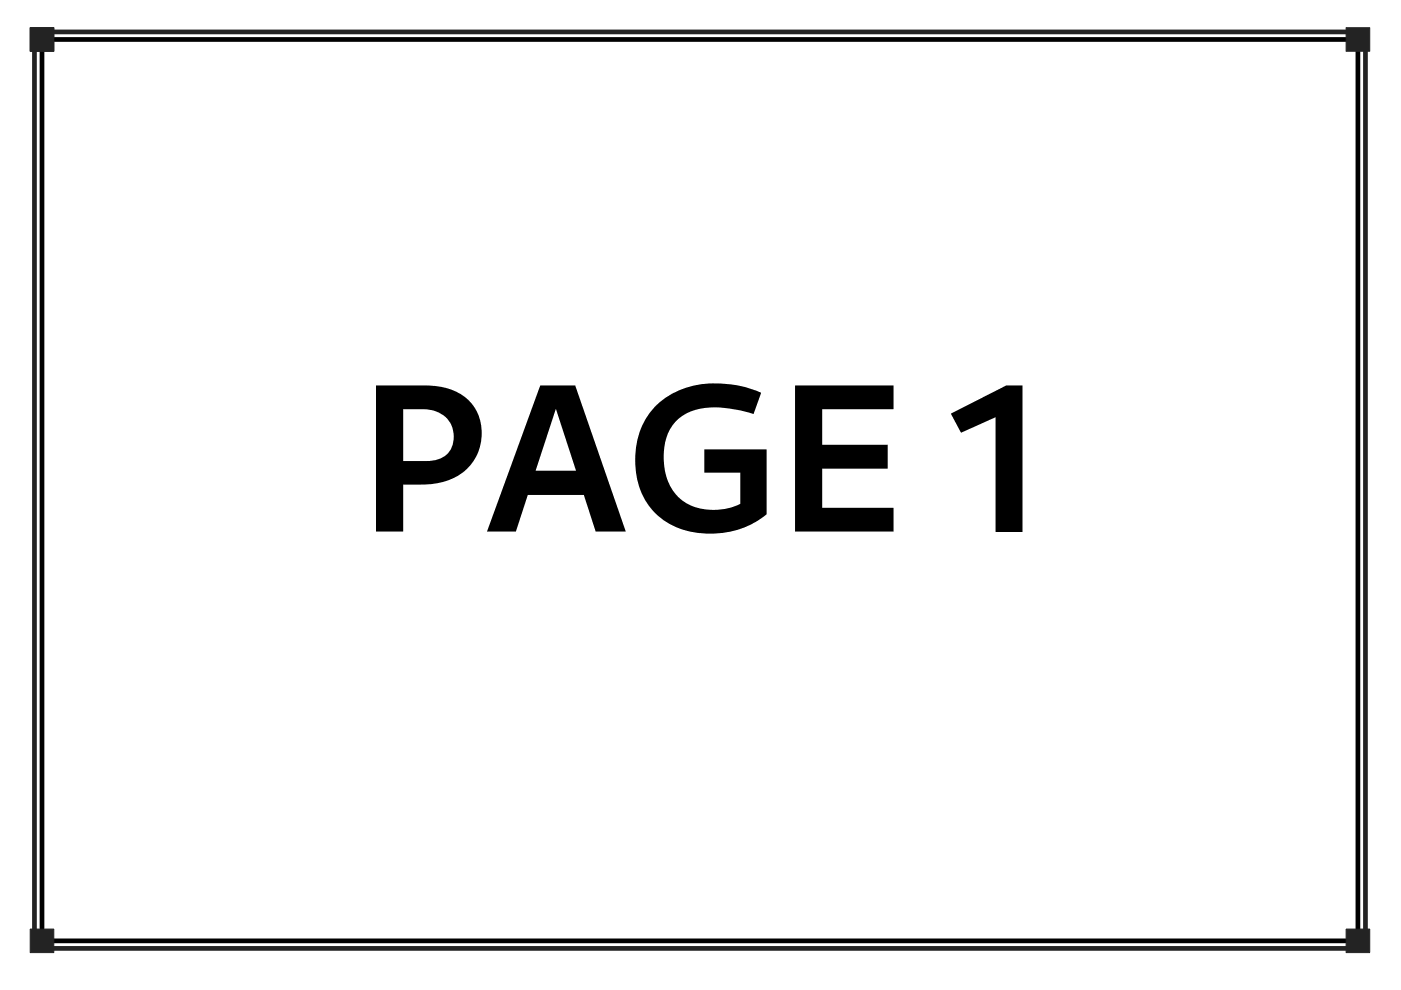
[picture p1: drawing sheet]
<svg xmlns="http://www.w3.org/2000/svg" width="297mm" height="210mm" viewBox="0 0 297 210" stroke-linecap="round" stroke-linejoin="round" font-family="sans-serif">
<defs><g id="words">
<text font-size="44.6" x="76.1" y="112.7">PAGE 1</text>
</g></defs>
<path d="M8.9 8.4h279v191.1h-279z" fill-rule="evenodd" fill="#fff" stroke="#000" stroke-width="1"/>
<path d="M7.3 6.8h282.2v194.3h-282.2z" fill="none" stroke="#232323" stroke-width="1"/>
<g fill="#232323" stroke="#232323" stroke-width=".21">
<path d="M6.4 5.9h5v5h-5z" fill-rule="evenodd"/>
<path d="M285.4 5.9h5v5h-5z" fill-rule="evenodd"/>
<path d="M285.4 197h5v5h-5z" fill-rule="evenodd"/>
<path d="M6.4 197h5v5h-5z" fill-rule="evenodd"/>
<path d="M6.4 5.9h5v5h-5z" fill-rule="evenodd"/>
</g>
<use href="#words"/>
</svg>
